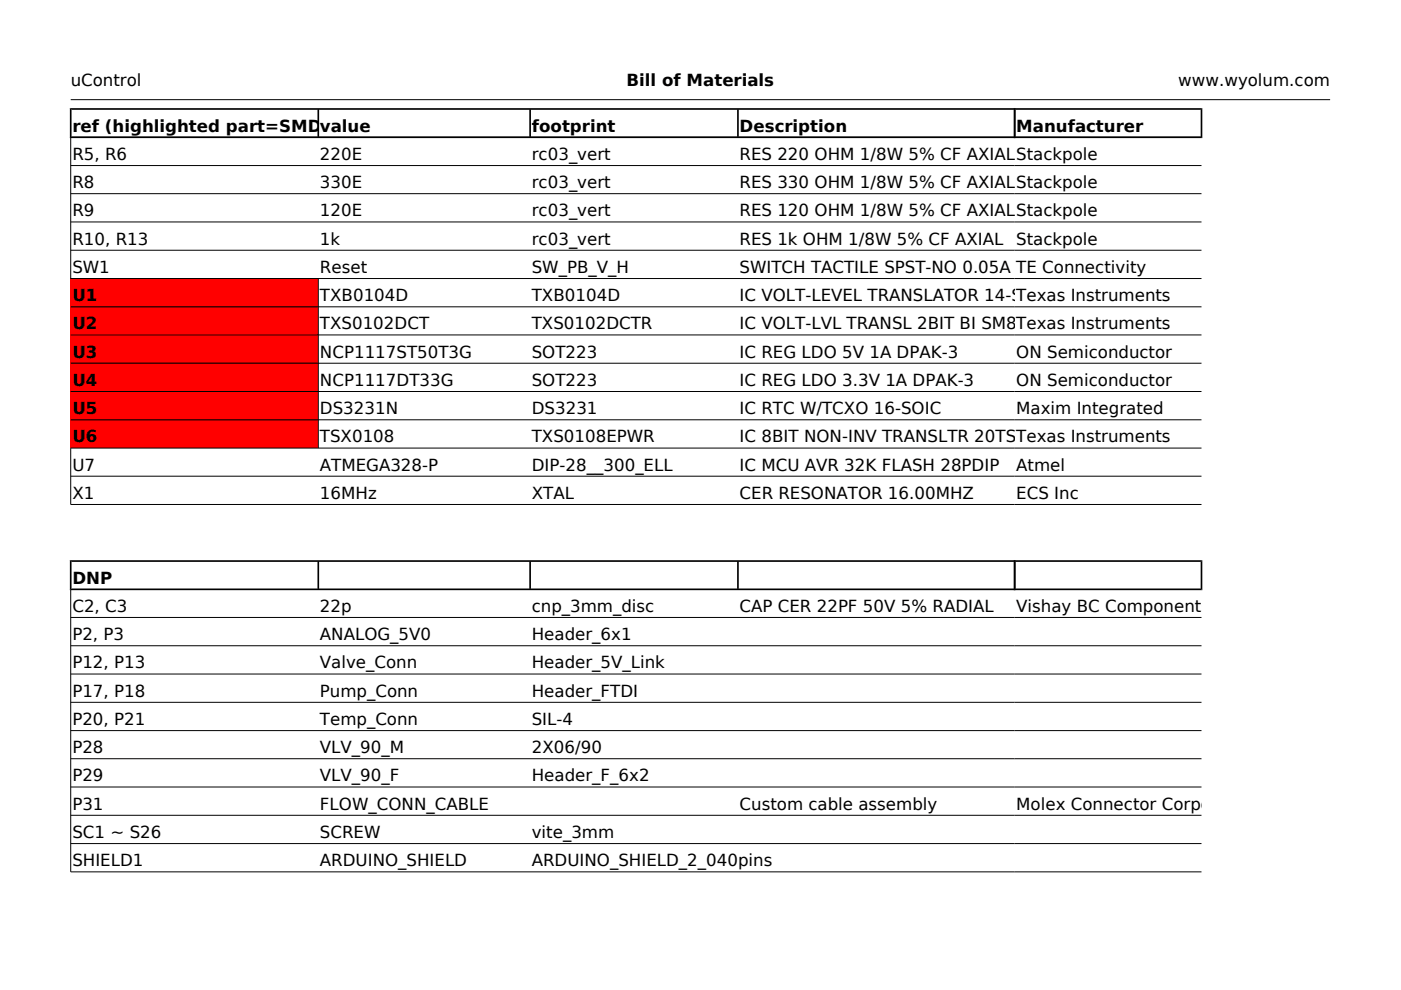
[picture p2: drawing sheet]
<svg xmlns="http://www.w3.org/2000/svg" width="297mm" height="210mm" viewBox="0 0 297 210" stroke-linecap="round" stroke-linejoin="round" font-family="sans-serif">
<defs><g id="words">
<g font-size="3.5">
<text x="15" y="18.3">uControl</text>
<text x="132.9" y="18.3">Bill of Materials</text>
<text x="249.8" y="18.3">www.wyolum.com</text>
<text x="15.3" y="27.9">ref (highlighted part=SMD)</text>
<text x="67.8" y="27.9">value</text>
<text x="112.7" y="27.9">footprint</text>
<text x="156.8" y="27.9">Description</text>
<text x="215.5" y="27.9">Manufacturer</text>
<text x="15.3" y="33.9">R5, R6</text>
<text x="67.8" y="33.9">220E</text>
<text x="112.7" y="33.9">rc03_vert</text>
<text x="156.8" y="33.9">RES 220 OHM 1/8W 5% CF AXIALStackpole</text>
<text x="15.3" y="39.9">R8</text>
<text x="67.8" y="39.9">330E</text>
<text x="112.7" y="39.9">rc03_vert</text>
<text x="156.8" y="39.9">RES 330 OHM 1/8W 5% CF AXIALStackpole</text>
<text x="15.3" y="45.9">R9</text>
<text x="67.8" y="45.9">120E</text>
<text x="112.7" y="45.9">rc03_vert</text>
<text x="156.8" y="45.9">RES 120 OHM 1/8W 5% CF AXIALStackpole</text>
<text x="15.3" y="51.9">R10, R13</text>
<text x="67.8" y="51.9">1k</text>
<text x="112.7" y="51.9">rc03_vert</text>
<text x="156.8" y="51.9">RES 1k OHM 1/8W 5% CF AXIAL</text>
<text x="215.5" y="51.9">Stackpole</text>
<text x="15.3" y="57.9">SW1</text>
<text x="67.8" y="57.9">Reset</text>
<text x="112.7" y="57.9">SW_PB_V_H</text>
<text x="156.8" y="57.9">SWITCH TACTILE SPST-NO 0.05A 12V</text>
<text x="215.5" y="57.9">TE Connectivity</text>
<text x="15.3" y="63.9">U1</text>
<text x="67.8" y="63.9">TXB0104D</text>
<text x="112.7" y="63.9">TXB0104D</text>
<text x="156.8" y="63.9">IC VOLT-LEVEL TRANSLATOR 14-SOIC</text>
<text x="215.5" y="63.9">Texas Instruments</text>
<text x="15.3" y="69.8">U2</text>
<text x="67.8" y="69.8">TXS0102DCT</text>
<text x="112.7" y="69.8">TXS0102DCTR</text>
<text x="156.8" y="69.8">IC VOLT-LVL TRANSL 2BIT BI SM8Texas Instruments</text>
<text x="15.3" y="75.8">U3</text>
<text x="67.8" y="75.8">NCP1117ST50T3G</text>
<text x="112.7" y="75.8">SOT223</text>
<text x="156.8" y="75.8">IC REG LDO 5V 1A DPAK-3</text>
<text x="215.5" y="75.8">ON Semiconductor</text>
<text x="15.3" y="81.8">U4</text>
<text x="67.8" y="81.8">NCP1117DT33G</text>
<text x="112.7" y="81.8">SOT223</text>
<text x="156.8" y="81.8">IC REG LDO 3.3V 1A DPAK-3</text>
<text x="215.5" y="81.8">ON Semiconductor</text>
<text x="15.3" y="87.8">U5</text>
<text x="67.8" y="87.8">DS3231N</text>
<text x="112.7" y="87.8">DS3231</text>
<text x="156.8" y="87.8">IC RTC W/TCXO 16-SOIC</text>
<text x="215.5" y="87.8">Maxim Integrated</text>
<text x="15.3" y="93.8">U6</text>
<text x="67.8" y="93.8">TSX0108</text>
<text x="112.7" y="93.8">TXS0108EPWR</text>
<text x="156.8" y="93.8">IC 8BIT NON-INV TRANSLTR 20TSSOP</text>
<text x="215.5" y="93.8">Texas Instruments</text>
<text x="15.3" y="99.8">U7</text>
<text x="67.8" y="99.8">ATMEGA328-P</text>
<text x="112.7" y="99.8">DIP-28__300_ELL</text>
<text x="156.8" y="99.8">IC MCU AVR 32K FLASH 28PDIP</text>
<text x="215.5" y="99.8">Atmel</text>
<text x="15.3" y="105.8">X1</text>
<text x="67.8" y="105.8">16MHz</text>
<text x="112.7" y="105.8">XTAL</text>
<text x="156.8" y="105.8">CER RESONATOR 16.00MHZ</text>
<text x="215.5" y="105.8">ECS Inc</text>
<text x="15.3" y="123.8">DNP</text>
<text x="15.3" y="129.8">C2, C3</text>
<text x="67.8" y="129.8">22p</text>
<text x="112.7" y="129.8">cnp_3mm_disc</text>
<text x="156.8" y="129.8">CAP CER 22PF 50V 5% RADIAL</text>
<text x="215.5" y="129.8">Vishay BC Components</text>
<text x="15.3" y="135.7">P2, P3</text>
<text x="67.8" y="135.7">ANALOG_5V0</text>
<text x="112.7" y="135.7">Header_6x1</text>
<text x="15.3" y="141.7">P12, P13</text>
<text x="67.8" y="141.7">Valve_Conn</text>
<text x="112.7" y="141.7">Header_5V_Link</text>
<text x="15.3" y="147.7">P17, P18</text>
<text x="67.8" y="147.7">Pump_Conn</text>
<text x="112.7" y="147.7">Header_FTDI</text>
<text x="15.3" y="153.7">P20, P21</text>
<text x="67.8" y="153.7">Temp_Conn</text>
<text x="112.7" y="153.7">SIL-4</text>
<text x="15.3" y="159.7">P28</text>
<text x="67.8" y="159.7">VLV_90_M</text>
<text x="112.7" y="159.7">2X06/90</text>
<text x="15.3" y="165.7">P29</text>
<text x="67.8" y="165.7">VLV_90_F</text>
<text x="112.7" y="165.7">Header_F_6x2</text>
<text x="15.3" y="171.7">P31</text>
<text x="67.8" y="171.7">FLOW_CONN_CABLE</text>
<text x="156.8" y="171.7">Custom cable assembly</text>
<text x="215.5" y="171.7">Molex Connector Corporation</text>
<text x="15.3" y="177.7">SC1 ~ S26</text>
<text x="67.8" y="177.7">SCREW</text>
<text x="112.7" y="177.7">vite_3mm</text>
<text x="15.3" y="183.7">SHIELD1</text>
<text x="67.8" y="183.7">ARDUINO_SHIELD</text>
<text x="112.7" y="183.7">ARDUINO_SHIELD_2_040pins</text>
</g>
</g></defs>
<path d="M15 21.1h267" fill="none" stroke="#000" stroke-width=".21"/>
<g fill="#000">
<path d="M14.8 22.9l.4 .4v5.6l-.4 .4z" fill-rule="evenodd"/>
<path d="M67.3 23.3l.2-.2 .2 .2v5.6l-.2 .2-.2-.2z" fill-rule="evenodd"/>
<path d="M112.4 23.1l.2 .2v5.6l-.2 .2-.2-.2v-5.6z" fill-rule="evenodd"/>
<path d="M156.5 23.1l.1 .2v5.6l-.1 .2-.2-.2v-5.6z" fill-rule="evenodd"/>
<path d="M14.8 22.9h200.5l-.4 .4h-199.7z" fill-rule="evenodd"/>
<path d="M15.2 28.9h199.7l.4 .4h-200.5z" fill-rule="evenodd"/>
<path d="M215.1 23.1l.2-.2v6.4l-.4-.4v-5.6z" fill-rule="evenodd"/>
<path d="M214.9 22.9l.4 .4v5.6l-.4 .4z" fill-rule="evenodd"/>
<path d="M214.9 22.9h40l-.3 .4h-39.3z" fill-rule="evenodd"/>
<path d="M215.3 28.9h39.3l.3 .4h-40z" fill-rule="evenodd"/>
<path d="M254.7 23.1l.2-.2v6.4l-.3-.4v-5.6z" fill-rule="evenodd"/>
</g>
<path d="M15 59h52.5v36h-52.5z" fill-rule="evenodd" fill="#f00"/>
<g fill="none" stroke="#000" stroke-width=".21">
<path d="M15 35.1h239.7M254.7 29.1h-239.7v30h239.7M15 41.1h239.7M15 47.1h239.7M15 53.1h239.7M67.5 59.1v35.9M15 65.1h239.7M15 71h239.7M15 77h239.7M15 83h239.7M15 89h239.7M254.7 95h-239.7v12h239.7"/>
<path d="M15 101h239.7M15 130.9h239.7M15 136.9h239.7M15 125v59.9h239.7M15 142.9h239.7M15 148.9h239.7M15 154.9h239.7M15 160.9h239.7M15 166.9h239.7M15 172.9h239.7M15 178.9h239.7"/>
</g>
<g fill="#000">
<path d="M14.8 118.8l.4 .3v5.7l-.4 .3z" fill-rule="evenodd"/>
<path d="M67.5 119l.2 .1v5.7l-.2 .2-.2-.2v-5.7z" fill-rule="evenodd"/>
<path d="M112.4 119l.2 .1v5.7l-.2 .2-.2-.2v-5.7z" fill-rule="evenodd"/>
<path d="M156.5 119l.1 .1v5.7l-.1 .2-.2-.2v-5.7z" fill-rule="evenodd"/>
<path d="M14.8 118.8h200.5l-.4 .3h-199.7z" fill-rule="evenodd"/>
<path d="M215.1 119l.2-.2v6.3l-.4-.3v-5.7z" fill-rule="evenodd"/>
<path d="M214.9 118.8l.4 .3v5.7l-.4 .3z" fill-rule="evenodd"/>
<path d="M214.9 118.8h40l-.3 .3h-39.3z" fill-rule="evenodd"/>
<path d="M254.7 119l.2-.2v6.3l-.3-.3v-5.7z" fill-rule="evenodd"/>
<path d="M15 125l.2-.2h199.7l.4 .3h-200.3z" fill-rule="evenodd"/>
<path d="M214.9 125.1l.4-.3h39.3l.3 .3z" fill-rule="evenodd"/>
</g>
<use href="#words"/>
</svg>
